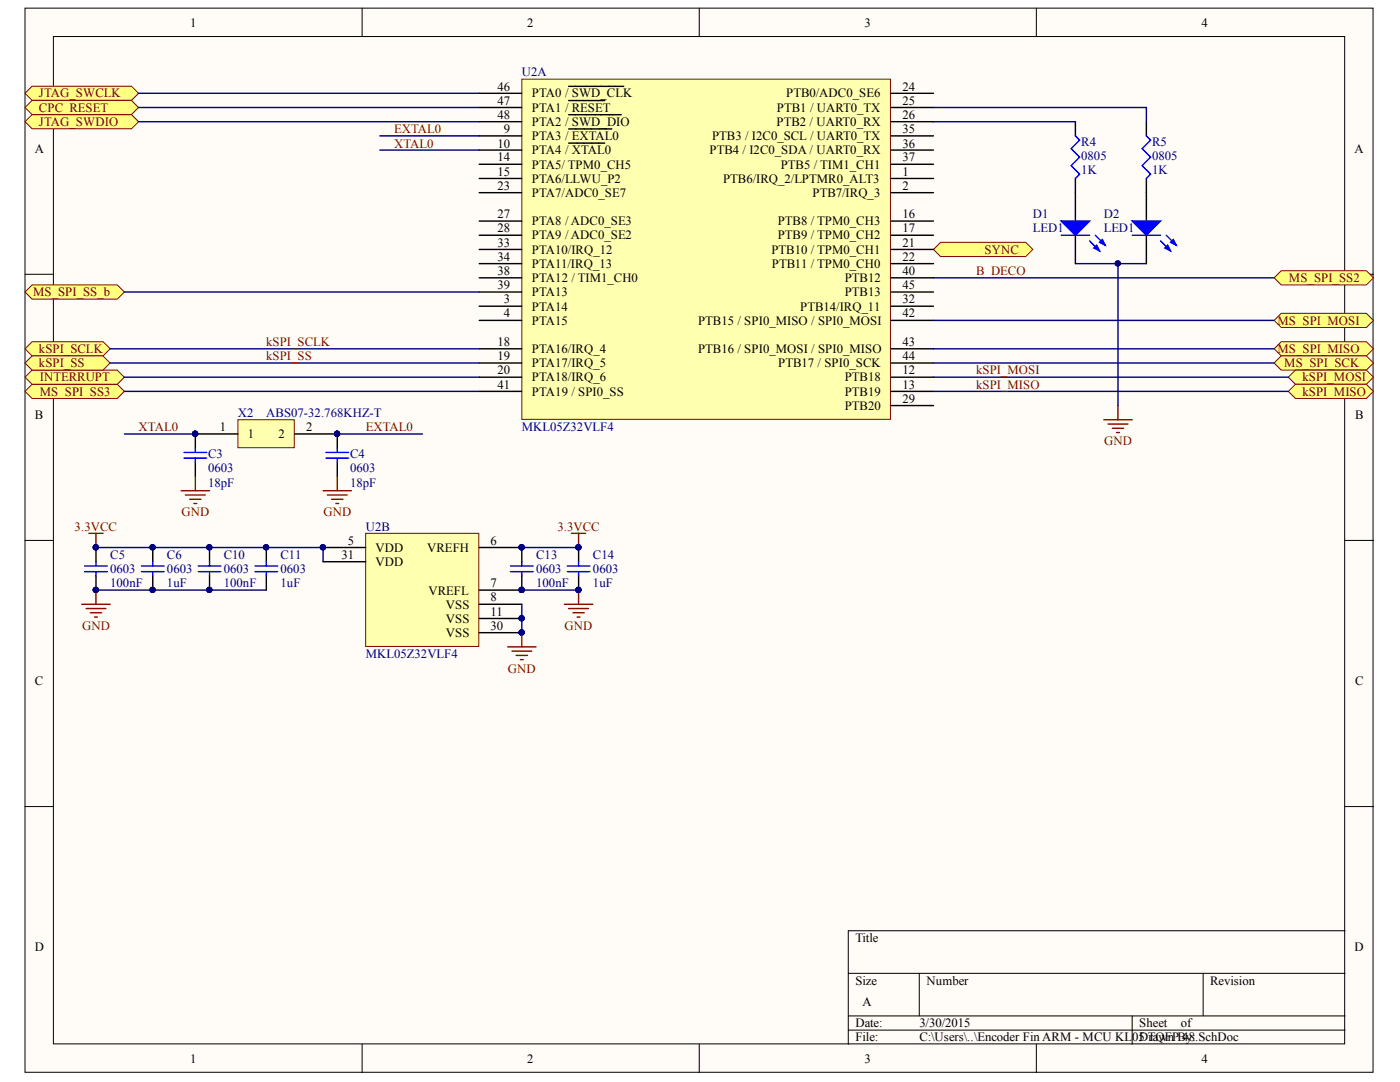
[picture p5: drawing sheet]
<svg xmlns="http://www.w3.org/2000/svg" width="279mm" height="216mm" viewBox="0 0 279 216" stroke-linecap="round" stroke-linejoin="round" font-family="sans-serif">
<defs><g id="words">
<g font-size="2.5">
<text x="38" y="5.3">1</text>
<text x="105.2" y="5.3">2</text>
<text x="172.6" y="5.3">3</text>
<text x="239.8" y="5.3">4</text>
<text x="99.3" y="18.1">46</text>
<text x="99.3" y="20.9">47</text>
<text x="99.3" y="23.8">48</text>
<text x="106.2" y="19.5">PTA0 / SWD_CLK</text>
<text x="106.2" y="22.3">PTA1 / RESET</text>
<text x="155.1" y="22.3">PTB1 / UART0_TX</text>
<text x="156.9" y="19.5">PTB0/ADC0_SE6</text>
<text x="180.1" y="18.1">24</text>
<text x="180.1" y="20.9">25</text>
<text x="180.1" y="23.8">26</text>
<text x="99.3" y="29.4">10</text>
<text x="100.6" y="26.6">9</text>
<text x="106.2" y="28">PTA3 / EXTAL0</text>
<text x="106.2" y="25.1">PTA2 / SWD_DIO</text>
<text x="142.1" y="28">PTB3 / I2C0_SCL / UART0_TX</text>
<text x="155" y="25.1">PTB2 / UART0_RX</text>
<text x="180.1" y="26.6">35</text>
<text x="180.1" y="29.4">36</text>
<text x="6.9" y="30.4">A</text>
<text x="99.3" y="32.2">14</text>
<text x="99.3" y="35.1">15</text>
<text x="106.2" y="30.8">PTA4 / XTAL0</text>
<text x="106.2" y="33.7">PTA5/ TPM0_CH5</text>
<text x="141.6" y="30.8">PTB4 / I2C0_SDA / UART0_RX</text>
<text x="155.8" y="33.7">PTB5 / TIM1_CH1</text>
<text x="180.1" y="35.1">1</text>
<text x="180.1" y="32.2">37</text>
<text x="270.3" y="30.4">A</text>
<text x="99.3" y="37.9">23</text>
<text x="106.2" y="36.5">PTA6/LLWU_P2</text>
<text x="106.2" y="39.3">PTA7/ADC0_SE7</text>
<text x="144.3" y="36.5">PTB6/IRQ_2/LPTMR0_ALT3</text>
<text x="162.2" y="39.3">PTB7/IRQ_3</text>
<text x="180.1" y="37.9">2</text>
<text x="99.3" y="43.6">27</text>
<text x="99.3" y="46.3">28</text>
<text x="106.2" y="45">PTA8 / ADC0_SE3</text>
<text x="106.2" y="47.8">PTA9 / ADC0_SE2</text>
<text x="155.2" y="45">PTB8 / TPM0_CH3</text>
<text x="155.2" y="47.8">PTB9 / TPM0_CH2</text>
<text x="180.1" y="43.6">16</text>
<text x="180.1" y="46.3">17</text>
<text x="99.3" y="49.2">33</text>
<text x="99.3" y="52">34</text>
<text x="106.2" y="50.7">PTA10/IRQ_12</text>
<text x="106.2" y="53.4">PTA11/IRQ_13</text>
<text x="154" y="50.7">PTB10 / TPM0_CH1</text>
<text x="154" y="53.4">PTB11 / TPM0_CH0</text>
<text x="180.1" y="49.2">21</text>
<text x="180.1" y="52">22</text>
<text x="99.3" y="54.9">38</text>
<text x="99.3" y="57.7">39</text>
<text x="106.2" y="56.3">PTA12 / TIM1_CH0</text>
<text x="106.2" y="59.1">PTA13</text>
<text x="168.6" y="56.3">PTB12</text>
<text x="168.6" y="59.1">PTB13</text>
<text x="180.1" y="54.9">40</text>
<text x="180.1" y="57.7">45</text>
<text x="100.6" y="60.6">3</text>
<text x="100.6" y="63.3">4</text>
<text x="106.2" y="62">PTA14</text>
<text x="106.2" y="64.8">PTA15</text>
<text x="139.3" y="64.8">PTB15 / SPI0_MISO / SPI0_MOSI</text>
<text x="159.7" y="62">PTB14/IRQ_11</text>
<text x="180.1" y="60.6">32</text>
<text x="180.1" y="63.3">42</text>
<text x="99.3" y="69">18</text>
<text x="99.3" y="71.9">19</text>
<text x="106.2" y="70.4">PTA16/IRQ_4</text>
<text x="139.3" y="70.4">PTB16 / SPI0_MOSI / SPI0_MISO</text>
<text x="180.1" y="69">43</text>
<text x="180.1" y="71.9">44</text>
<text x="99.3" y="74.7">20</text>
<text x="99.3" y="77.6">41</text>
<text x="106.2" y="73.3">PTA17/IRQ_5</text>
<text x="106.2" y="76.1">PTA18/IRQ_6</text>
<text x="155.3" y="73.3">PTB17 / SPI0_SCK</text>
<text x="168.6" y="76.1">PTB18</text>
<text x="180.1" y="74.7">12</text>
<text x="180.1" y="77.6">13</text>
<text x="6.9" y="83.6">B</text>
<text x="106.2" y="79">PTA19 / SPI0_SS</text>
<text x="168.6" y="79">PTB19</text>
<text x="168.6" y="81.8">PTB20</text>
<text x="180.1" y="80.3">29</text>
<text x="270.4" y="83.6">B</text>
<text x="43.9" y="86">1</text>
<text x="49.5" y="87.4">1</text>
<text x="55.6" y="87.4">2</text>
<text x="61.1" y="86">2</text>
<text x="68.2" y="111.5">31</text>
<text x="69.4" y="108.7">5</text>
<text x="74.9" y="110.1">VDD</text>
<text x="74.9" y="113">VDD</text>
<text x="85.3" y="110.1">VREFH</text>
<text x="97.9" y="108.7">6</text>
<text x="85.5" y="118.7">VREFL</text>
<text x="97.9" y="117.2">7</text>
<text x="89" y="121.4">VSS</text>
<text x="89" y="124.2">VSS</text>
<text x="97.9" y="120">8</text>
<text x="97.9" y="122.9">11</text>
<text x="97.9" y="125.7">30</text>
<text x="89" y="127.1">VSS</text>
<text x="6.9" y="136.7">C</text>
<text x="270.4" y="136.7">C</text>
<text x="6.9" y="189.8">D</text>
<text x="170.7" y="188">Title</text>
<text x="270.3" y="189.8">D</text>
<text x="170.7" y="196.5">Size</text>
<text x="184.9" y="196.5">Number</text>
<text x="241.5" y="196.5">Revision</text>
<text x="172.1" y="200.8">A</text>
<text x="170.7" y="205">Date:</text>
<text x="170.7" y="207.8">File:</text>
<text x="183.5" y="205">3/30/2015</text>
<text x="183.5" y="207.8">C:\Users\..\Encoder Fin ARM - MCU KL</text>
<text x="226" y="207.8">05DTQFPBy:</text>
<text x="227.4" y="205">Sheet</text>
<text x="229.2" y="207.8">rawn 48.SchDoc</text>
<text x="235.7" y="205">of</text>
<text x="38" y="212.1">1</text>
<text x="105.2" y="212.1">2</text>
<text x="172.6" y="212.1">3</text>
<text x="239.8" y="212.1">4</text>
</g>
<g font-size="2.5" fill="#000080">
<text x="104.1" y="15.2">U2A</text>
<text x="215.8" y="29.1">R4</text>
<text x="229.9" y="29.1">R5</text>
<text x="215.8" y="34.8">1K</text>
<text x="215.8" y="32">0805</text>
<text x="229.9" y="34.8">1K</text>
<text x="229.9" y="32">0805</text>
<text x="206.1" y="43.6">D1</text>
<text x="206.1" y="46.3">LED1</text>
<text x="220.3" y="43.6">D2</text>
<text x="220.3" y="46.3">LED1</text>
<text x="47.5" y="83.2">X2</text>
<text x="53.1" y="83.2">ABS07-32.768KHZ-T</text>
<text x="104.1" y="86">MKL05Z32VLF4</text>
<text x="41.5" y="91.4">C3</text>
<text x="41.5" y="94.2">0603</text>
<text x="69.9" y="91.4">C4</text>
<text x="69.9" y="94.2">0603</text>
<text x="41.5" y="97.1">18pF</text>
<text x="69.9" y="97.1">18pF</text>
<text x="73" y="105.9">U2B</text>
<text x="22" y="111.5">C5</text>
<text x="33.3" y="111.5">C6</text>
<text x="44.7" y="111.5">C10</text>
<text x="56" y="111.5">C11</text>
<text x="107" y="111.5">C13</text>
<text x="118.3" y="111.5">C14</text>
<text x="22" y="117.2">100nF</text>
<text x="22" y="114.3">0603</text>
<text x="33.3" y="117.2">1uF</text>
<text x="33.3" y="114.3">0603</text>
<text x="44.7" y="117.2">100nF</text>
<text x="44.7" y="114.3">0603</text>
<text x="56" y="117.2">1uF</text>
<text x="56" y="114.3">0603</text>
<text x="107" y="117.2">100nF</text>
<text x="107" y="114.3">0603</text>
<text x="118.3" y="117.2">1uF</text>
<text x="118.3" y="114.3">0603</text>
<text x="73" y="131.3">MKL05Z32VLF4</text>
</g>
<g font-size="2.5" fill="#800000">
<text x="7.8" y="19.5">JTAG_SWCLK</text>
<text x="7.8" y="22.3">CP</text>
<text x="10.9" y="22.3">C_RESET</text>
<text x="7.8" y="25.1">JTAG_SWDIO</text>
<text x="78.7" y="26.6">EXTAL0</text>
<text x="78.7" y="29.4">XTAL0</text>
<text x="196.5" y="50.7">SYNC</text>
<text x="6.6" y="59.1">MS_SPI_SS_b</text>
<text x="194.8" y="54.9">B_DECO</text>
<text x="257.2" y="56.3">MS_SPI_S</text>
<text x="268.7" y="56.3">S2</text>
<text x="255" y="64.8">MS_SPI_MO</text>
<text x="269.1" y="64.8">SI</text>
<text x="7.8" y="70.4">kSPI_SCLK</text>
<text x="53.1" y="69">kSPI_SCLK</text>
<text x="53.1" y="71.9">kSPI_SS</text>
<text x="255" y="70.4">MS_SPI_MISO</text>
<text x="7.8" y="73.3">kSPI_SS</text>
<text x="8" y="76.1">IN</text>
<text x="10.7" y="76.1">TERRUPT</text>
<text x="194.8" y="74.7">kSPI_MOSI</text>
<text x="194.8" y="77.6">kSPI_MISO</text>
<text x="256.3" y="73.3">MS_SPI_SCK</text>
<text x="259.9" y="76.1">kSPI_M</text>
<text x="268.5" y="76.1">OSI</text>
<text x="8" y="79">MS_SPI_SS3</text>
<text x="259.9" y="79">kSPI_M</text>
<text x="268.5" y="79">ISO</text>
<text x="27.7" y="86">XTAL0</text>
<text x="73" y="86">EXTAL0</text>
<text x="220.4" y="88.9">GND</text>
<text x="14.9" y="105.9">3.3VCC</text>
<text x="36.2" y="103">GND</text>
<text x="64.5" y="103">GND</text>
<text x="111.2" y="105.9">3.3VCC</text>
<text x="16.4" y="125.7">GND</text>
<text x="112.7" y="125.7">GND</text>
<text x="101.3" y="134.2">GND</text>
</g>
</g></defs>
<g fill="#fffcf8" stroke="#000" stroke-width=".2">
<path d="M5 1.6h269v212.4h-269z"/>
<path d="M10.7 7.3h257.7v201h-257.7z"/>
</g>
<g fill="none" stroke="#000" stroke-width=".2">
<path d="M72.3 1.6v5.7M139.5 1.6v5.7M206.8 1.6v5.7M5 54.7h5.7M268.4 54.7h5.7M5 107.8h5.7M268.4 107.8h5.7M5 160.9h5.7M268.4 160.9h5.7M169.3 194.2h99.1M183.5 194.2v8.5M240.1 194.2v8.5"/>
<path d="M268.4 185.7h-99.1v22.7M72.3 208.4v5.6M139.5 208.4v5.6M169.3 202.7h99.1M169.3 205.5h99.1M206.8 208.4v5.6M225.9 202.7v5.7"/>
</g>
<g fill="#ffff80" stroke="#800000" stroke-width=".2">
<path d="M5 18.6l1.4-1.4h19.8l1.5 1.4-1.5 1.4h-19.8z" fill-rule="evenodd"/>
<path d="M5 24.3l1.4-1.4h19.8l1.5 1.4-1.5 1.4h-19.8z" fill-rule="evenodd"/>
<path d="M5 21.5l1.4-1.5h19.8l1.5 1.5-1.5 1.4h-19.8z" fill-rule="evenodd"/>
<path d="M254.3 69.6l1.4-1.4h17l1.4 1.4-1.4 1.4h-17z" fill-rule="evenodd"/>
<path d="M5 58.3l1.4-1.4h17l1.4 1.4-1.4 1.4h-17z" fill-rule="evenodd"/>
<path d="M254.3 63.9l1.4-1.4h17l1.4 1.4-1.4 1.5h-17z" fill-rule="evenodd"/>
<path d="M254.3 72.4l1.4-1.4h17l1.4 1.4-1.4 1.4h-17z" fill-rule="evenodd"/>
<path d="M254.3 55.4l1.4-1.4h17l1.4 1.4-1.4 1.5h-17z" fill-rule="evenodd"/>
<path d="M5 78.1l1.4-1.4h17l1.4 1.4-1.4 1.4h-17z" fill-rule="evenodd"/>
<path d="M5 75.3l1.4-1.5h17l1.4 1.5-1.4 1.4h-17z" fill-rule="evenodd"/>
<path d="M186.3 49.8l1.4-1.4h17l1.4 1.4-1.4 1.4h-17z" fill-rule="evenodd"/>
</g>
<path d="M104.1 15.8h73.6v67.9h-73.6z" fill="#ffffb0" stroke="#800000" stroke-width=".2"/>
<g fill="none" stroke="#000" stroke-width=".28">
<path d="M95.6 18.6h8.5M113.5 17.2h11M177.8 18.6h8.5M95.6 35.6h8.5M95.6 38.4h8.5M95.6 27.1h8.5M95.6 29.9h8.5M95.6 32.8h8.5M95.6 21.5h8.5M95.6 24.3h8.5M113.5 25.7h8.6M113.5 28.6h7.2"/>
<path d="M113.5 20.1h7.2M113.5 22.9h10.5M177.8 35.6h8.5M177.8 38.4h8.5M177.8 27.1h8.5M177.8 29.9h8.5M177.8 32.8h8.5M177.8 21.5h8.5M177.8 24.3h8.5M95.6 44.1h8.5M95.6 46.9h8.5M95.6 49.8h8.5"/>
<path d="M95.6 52.6h8.5M95.6 55.4h8.5M95.6 58.3h8.5M177.8 44.1h8.5M177.8 46.9h8.5M177.8 49.8h8.5M177.8 52.6h8.5M177.8 55.4h8.5M177.8 58.3h8.5M95.6 61.1h8.5M95.6 63.9h8.5M95.6 75.3h8.5"/>
<path d="M95.6 78.1h8.5M95.6 69.6h8.5M95.6 72.4h8.5M177.8 61.1h8.5M177.8 63.9h8.5M177.8 75.3h8.5M177.8 78.1h8.5M177.8 69.6h8.5M177.8 72.4h8.5M177.8 80.9h8.5"/>
</g>
<path d="M24.8 78.1h70.8M186.3 72.4h68M186.3 63.9h68" fill="none" stroke="#000080" stroke-width=".28"/>
<g fill="#ffff80" stroke="#800000" stroke-width=".2">
<path d="M257.1 75.3l1.4-1.5h14.2l1.4 1.5-1.4 1.4h-14.2z" fill-rule="evenodd"/>
<path d="M257.1 78.1l1.4-1.4h14.2l1.4 1.4-1.4 1.4h-14.2z" fill-rule="evenodd"/>
<path d="M5 69.6l1.4-1.4h14.2l1.4 1.4-1.4 1.4h-14.2z" fill-rule="evenodd"/>
<path d="M5 72.4l1.4-1.4h14.2l1.4 1.4-1.4 1.4h-14.2z" fill-rule="evenodd"/>
</g>
<path d="M17.7 106.4h2.9M19.2 106.4v2.9M114.1 106.4h2.8M115.5 106.4v2.9" fill="none" stroke="#800000" stroke-width=".28"/>
<g fill="#000080" stroke="#000080" stroke-width=".2">
<circle cx="19.1" cy="109.2" r=".52"/>
<circle cx="104.1" cy="109.2" r=".52"/>
<circle cx="104.1" cy="117.7" r=".52"/>
<circle cx="19.1" cy="117.7" r=".52"/>
<circle cx="41.8" cy="117.7" r=".52"/>
<circle cx="41.8" cy="109.2" r=".52"/>
<circle cx="30.4" cy="117.7" r=".52"/>
<circle cx="115.4" cy="109.2" r=".52"/>
<circle cx="115.4" cy="117.7" r=".52"/>
<circle cx="104.1" cy="123.4" r=".52"/>
<circle cx="104.1" cy="126.2" r=".52"/>
<circle cx="53.1" cy="109.2" r=".52"/>
<circle cx="30.4" cy="109.2" r=".52"/>
<circle cx="64.4" cy="109.2" r=".52"/>
</g>
<path d="M19.2 109.3v2.8M19.2 114.9v2.8M30.5 109.3v2.8M30.5 114.9v2.8M41.8 109.3v2.8M41.8 114.9v2.8M53.1 109.3v2.8M53.1 114.9v2.8M104.1 109.3v2.8M104.1 114.9v2.8M115.5 109.3v2.8M115.5 114.9v2.8" fill="none" stroke="#000" stroke-width=".28"/>
<g fill="none" stroke="#00f" stroke-width=".28">
<path d="M16.9 114.1h4.5M16.9 112.9h4.5M19.2 112.1v.8M19.2 114.1v.8M28.2 114.1h4.6M28.2 112.9h4.6M30.5 112.1v.8M30.5 114.1v.8M39.6 114.1h4.5M39.6 112.9h4.5M41.8 112.1v.8M41.8 114.1v.8"/>
<path d="M50.9 114.1h4.5M50.9 112.9h4.5M53.1 112.1v.8M53.1 114.1v.8M101.9 114.1h4.5M101.9 112.9h4.5M104.1 112.1v.8M104.1 114.1v.8M113.2 114.1h4.5M113.2 112.9h4.5M115.5 112.1v.8M115.5 114.1v.8"/>
</g>
<path d="M19.2 117.7h33.9M19.2 109.3h45.3v2.8M104.1 109.3h11.4M104.1 117.7h11.4M104.1 120.6v5.6" fill="none" stroke="#000080" stroke-width=".28"/>
<path d="M73 106.4h22.6v22.6h-22.6z" fill="#ffffb0" stroke="#800000" stroke-width=".2"/>
<path d="M39 86.6v2.8M39 92.3v2.8M67.3 86.6v2.8M67.3 92.3v2.8M64.5 109.3h8.5M64.5 112.1h8.5M95.6 109.3h8.5M95.6 117.7h8.5M95.6 120.6h8.5M95.6 123.4h8.5M95.6 126.2h8.5" fill="none" stroke="#000" stroke-width=".28"/>
<g fill="#000080" stroke="#000080" stroke-width=".2">
<circle cx="64.4" cy="109.2" r=".52"/>
<circle cx="104.1" cy="109.2" r=".52"/>
<circle cx="104.1" cy="117.7" r=".52"/>
<circle cx="104.1" cy="123.4" r=".52"/>
<circle cx="104.1" cy="126.2" r=".52"/>
<circle cx="67.3" cy="86.5" r=".52"/>
<circle cx="38.9" cy="86.5" r=".52"/>
<circle cx="19.1" cy="117.7" r=".52"/>
<circle cx="115.4" cy="117.7" r=".52"/>
</g>
<path d="M36.7 91.4h4.6M36.7 90.3h4.6M39 89.4v.9M39 91.4v.9M65 91.4h4.6M65 90.3h4.6M67.3 89.4v.9M67.3 91.4v.9" fill="none" stroke="#00f" stroke-width=".28"/>
<g fill="none" stroke="#800000" stroke-width=".28">
<path d="M36.2 97.9h5.6M37 98.8h4M37.9 99.6h2.2M39 95.1v2.8M64.5 97.9h5.6M65.3 98.8h4M66.2 99.6h2.2M67.3 95.1v2.8M19.2 117.7v2.9M38.7 100.5h.6M67 100.5h.6M115.5 117.7v2.9"/>
<path d="M16.3 120.6h5.7M17.2 121.4h3.9M18 122.3h2.3M18.9 123.1h.5M101.3 129.1h5.7M102.2 129.9h3.9M103 130.8h2.3M103.9 131.6h.5M104.1 126.2v2.9M112.6 120.6h5.7M113.5 121.4h4M114.3 122.3h2.3"/>
<path d="M115.2 123.1h.6"/>
</g>
<path d="M47.5 83.8h11.2v5.5h-11.2z" fill="#ffffb0" stroke="#800000" stroke-width=".2"/>
<path d="M214.6 24.3v2.8M214.6 35.6v8.5M228.8 24.3v2.8M228.8 35.6v8.5M214.6 46.9v5.7M228.8 46.9v5.7M39 86.6h8.5M58.8 86.6h8.5" fill="none" stroke="#000" stroke-width=".28"/>
<g fill="#000080" stroke="#000080" stroke-width=".2">
<circle cx="38.9" cy="86.5" r=".52"/>
<circle cx="67.3" cy="86.5" r=".52"/>
<circle cx="223.1" cy="52.6" r=".52"/>
</g>
<g fill="none" stroke="#000080" stroke-width=".28">
<path d="M27.7 18.6h67.9M27.7 24.3h67.9M27.7 21.5h67.9M75.8 29.9h19.8M75.8 27.1h19.8M186.3 21.5h42.5v2.8M186.3 24.3h28.3M24.8 58.3h70.8M186.3 55.4h68M214.6 52.6h14.2M223.1 52.6v28.3M22 72.4h73.6"/>
<path d="M22 69.6h73.6M24.8 75.3h70.8M186.3 75.3h70.8M186.3 78.1h70.8M186.3 69.6h68M24.8 86.6h14.2M67.3 86.6h17"/>
</g>
<g fill="#00f" stroke="#00f" stroke-width=".28">
<path d="M225.9 44.1h5.7l-2.8 2.8z"/>
<path d="M232.5 49.5l.5-.6 .6 1.2z"/>
<path d="M233.6 48.4l.6-.6 .5 1.1z"/>
<path d="M211.8 44.1h5.7l-2.9 2.8z"/>
<path d="M218.3 49.5l.6-.6 .5 1.2z"/>
<path d="M219.4 48.4l.6-.6 .6 1.1z"/>
</g>
<path d="M214.6 27.1l.9 .9-1.7 1.7 1.7 1.7-1.7 1.7 1.7 1.7-.9 .8M228.8 27.1l.8 .9-1.7 1.7 1.7 1.7-1.7 1.7 1.7 1.7-.8 .8M211.8 46.9h5.7M217.5 48.1l1.9 2M218.6 46.9l2 2M225.9 46.9h5.7M231.6 48.1l2 2M232.7 46.9l2 2" fill="none" stroke="#00f" stroke-width=".28"/>
<path d="M220.3 83.8h5.6M221.1 84.6h4M222 85.5h2.3M222.8 86.3h.6M223.1 80.9v2.9" fill="none" stroke="#800000" stroke-width=".28"/>
<use href="#words"/>
</svg>
